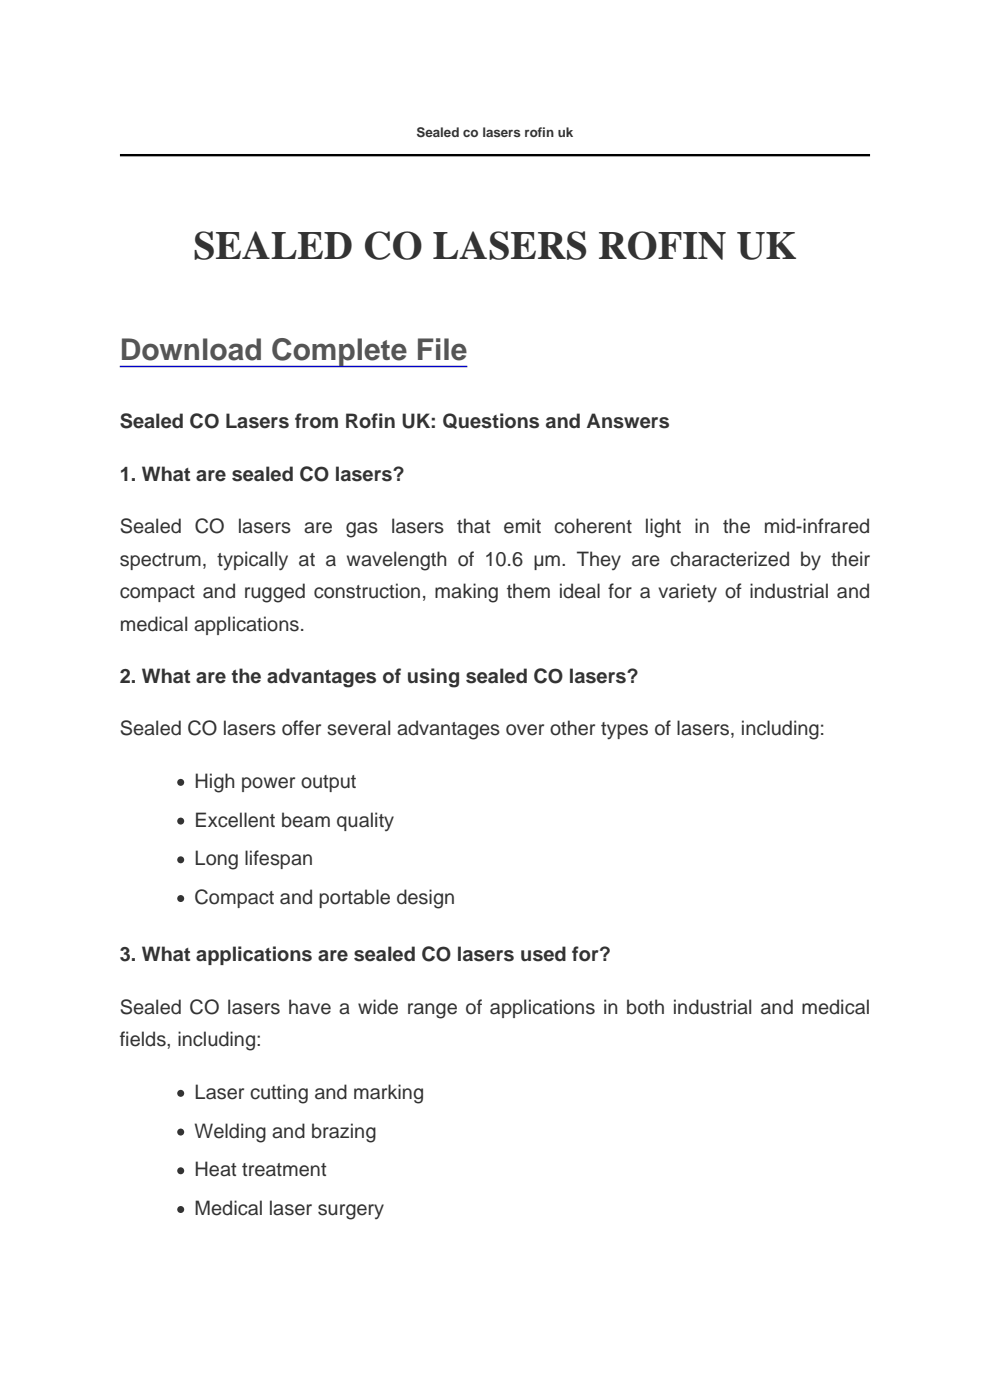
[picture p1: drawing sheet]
<svg xmlns="http://www.w3.org/2000/svg" width="210mm" height="297mm" viewBox="0 0 210 297" stroke-linecap="round" stroke-linejoin="round" font-family="sans-serif">
<defs><g id="words">
<text font-size="8.5" fill="#333" x="41" y="54.9">SEALED CO LASERS ROFIN UK</text>
<text font-size="6.3" fill="#555" x="25.4" y="76.4">Download Complete File</text>
<g font-size="4.2" fill="#333">
<text x="25.4" y="90.8">Sealed CO Lasers from Rofin UK: Questions and Answers</text>
<text x="25.4" y="102">1. What are sealed CO lasers?</text>
<text x="25.4" y="113.1">Sealed CO lasers are gas lasers that emit coherent light in the mid-infrared</text>
<text x="25.4" y="120">spectrum, typically at a wavelength of 10.6 µm. They are characterized by their</text>
<text x="25.4" y="126.9">compact and rugged construction, making them ideal for a variety of industrial and</text>
<text x="25.4" y="133.8">medical applications.</text>
<text x="25.4" y="144.9">2. What are the advantages of using sealed CO lasers?</text>
<text x="25.4" y="156">Sealed CO lasers offer several advantages over other types of lasers, including:</text>
<text x="41.3" y="167.1">High power output</text>
<text x="41.3" y="175.4">Excellent beam quality</text>
<text x="41.3" y="183.6">Long lifespan</text>
<text x="41.3" y="191.8">Compact and portable design</text>
<text x="25.4" y="204">3. What applications are sealed CO lasers used for?</text>
<text x="25.4" y="215.1">Sealed CO lasers have a wide range of applications in both industrial and medical</text>
<text x="25.4" y="222">fields, including:</text>
<text x="41.3" y="233.1">Laser cutting and marking</text>
<text x="41.3" y="241.3">Welding and brazing</text>
<text x="41.3" y="249.5">Heat treatment</text>
<text x="41.3" y="257.8">Medical laser surgery</text>
</g>
<text font-size="2.8" fill="#333" x="88.4" y="29.1">Sealed co lasers rofin uk</text>
</g></defs>
<path d="M25.4 32.9h159.2" fill="none" stroke="#000" stroke-width=".53"/>
<path d="M25.4 77.8h73.7" fill="none" stroke="#00c" stroke-width=".32"/>
<g fill="#333">
<circle cx="38.3" cy="166" r=".74"/>
<circle cx="38.3" cy="174.2" r=".74"/>
<circle cx="38.3" cy="182.4" r=".74"/>
<circle cx="38.3" cy="190.6" r=".74"/>
<circle cx="38.3" cy="231.9" r=".74"/>
<circle cx="38.3" cy="240.2" r=".74"/>
<circle cx="38.3" cy="248.4" r=".74"/>
<circle cx="38.3" cy="256.6" r=".74"/>
</g>
<use href="#words"/>
</svg>
